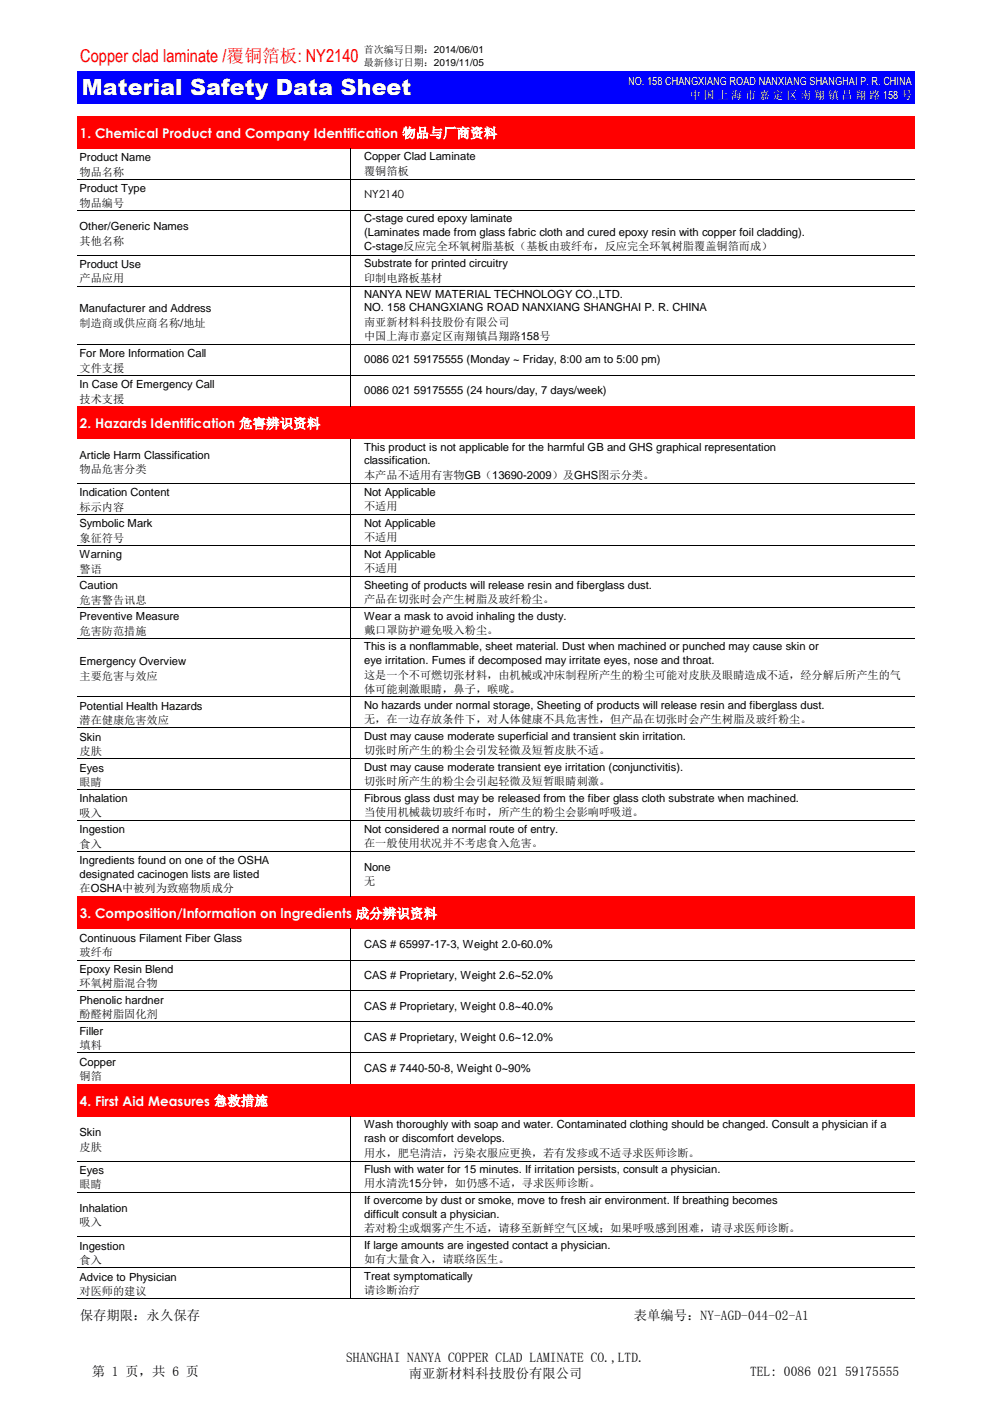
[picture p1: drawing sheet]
<svg xmlns="http://www.w3.org/2000/svg" width="210mm" height="297mm" viewBox="0 0 210 297" stroke-linecap="round" stroke-linejoin="round" font-family="sans-serif">
<defs><g id="words">
<text font-size="4.7" fill="#fff" x="17.3" y="20.2">Material Safety Data Sheet</text>
<text font-size="3.8" fill="#f00" x="17" y="13.2">Copper clad laminate /覆铜箔板: NY2140</text>
<g font-size="2.8" fill="#fff">
<text x="16.9" y="29.2">1. Chemical Product and Company Identification 物品与厂商资料</text>
<text x="16.9" y="90.7">2. Hazards Identification 危害辨识资料</text>
<text x="16.9" y="194.6">3. Composition/Information on lngredients 成分辨识资料</text>
<text x="16.9" y="234.3">4. First Aid Measures 急救措施</text>
</g>
<g font-size="2.8">
<text x="16.9" y="279.8">保存期限：永久保存</text>
<text x="134.3" y="279.8">表单编号：NY-AGD-044-02-A1</text>
<text x="19.4" y="291.7">第 1 页，共 6 页</text>
<text x="73.3" y="288.6">SHANGHAI NANYA COPPER CLAD LAMINATE CO.,LTD.</text>
<text x="86.6" y="292.1">南亚新材料科技股份有限公司</text>
<text x="158.9" y="291.7">TEL: 0086 021 59175555</text>
</g>
<g font-size="2.4" fill="#fff">
<text x="133.1" y="17.9">NO. 158 CHANGXIANG ROAD NANXIANG SHANGHAI P. R. CHINA</text>
<text x="146.2" y="21">中 国 上 海 市 嘉 定 区 南 翔 镇 昌 翔 路 158 号</text>
</g>
<g font-size="2.4">
<text x="16.8" y="34.2">Product Name</text>
<text x="77.1" y="34">Copper Clad Laminate</text>
<text x="16.8" y="37.3">物品名称</text>
<text x="16.8" y="40.7">Product Type</text>
<text x="77.1" y="37.1">覆铜箔板</text>
<text x="16.8" y="43.8">物品编号</text>
<text x="77.1" y="42">NY2140</text>
<text x="77.1" y="47">C-stage cured epoxy laminate</text>
<text x="16.8" y="48.8">Other/Generic Names</text>
<text x="16.8" y="51.9">其他名称</text>
<text x="77.1" y="50">(Laminates made from glass fabric cloth and cured epoxy resin with copper foil cladding).</text>
<text x="77.1" y="53.1">C-stage反应完全环氧树脂基板（基板由玻纤布，反应完全环氧树脂覆盖铜箔而成）</text>
<text x="16.8" y="56.8">Product Use</text>
<text x="16.8" y="59.9">产品应用</text>
<text x="77.1" y="56.6">Substrate for printed circuitry</text>
<text x="77.1" y="59.7">印制电路板基材</text>
<text x="77.1" y="63.1">NANYA NEW MATERIAL TECHNOLOGY CO.,LTD.</text>
<text x="16.8" y="66.2">Manufacturer and Address</text>
<text x="16.8" y="69.3">制造商或供应商名称/地址</text>
<text x="77.1" y="66">NO. 158 CHANGXIANG ROAD NANXIANG SHANGHAI P. R. CHINA</text>
<text x="77.1" y="69.1">南亚新材料科技股份有限公司</text>
<text x="16.8" y="75.7">For More Information Call</text>
<text x="77.1" y="72">中国上海市嘉定区南翔镇昌翔路158号</text>
<text x="77.1" y="77">0086 021 59175555 (Monday ~ Friday, 8:00 am to 5:00 pm)</text>
<text x="16.8" y="78.8">文件支援</text>
<text x="16.8" y="82.3">In Case Of Emergency Call</text>
<text x="77.1" y="83.6">0086 021 59175555 (24 hours/day, 7 days/week)</text>
<text x="16.8" y="85.4">技术支援</text>
<text x="77.1" y="95.5">This product is not applicable for the harmful GB and GHS graphical representation</text>
<text x="16.8" y="97.2">Article Harm Classification</text>
<text x="16.8" y="100.3">物品危害分类</text>
<text x="77.1" y="98.4">classification.</text>
<text x="77.1" y="101.5">本产品不适用有害物GB（13690-2009）及GHS图示分类。</text>
<text x="16.8" y="105.2">Indication Content</text>
<text x="77.1" y="105">Not Applicable</text>
<text x="16.8" y="108.3">标示内容</text>
<text x="16.8" y="111.8">Symbolic Mark</text>
<text x="77.1" y="108.1">不适用</text>
<text x="77.1" y="111.6">Not Applicable</text>
<text x="16.8" y="114.9">象征符号</text>
<text x="16.8" y="118.3">Warning</text>
<text x="77.1" y="114.7">不适用</text>
<text x="77.1" y="118.2">Not Applicable</text>
<text x="16.8" y="121.4">警语</text>
<text x="16.8" y="124.9">Caution</text>
<text x="77.1" y="121.3">不适用</text>
<text x="77.1" y="124.7">Sheeting of products will release resin and fiberglass dust.</text>
<text x="16.8" y="128">危害警告讯息</text>
<text x="16.8" y="131.5">Preventive Measure</text>
<text x="77.1" y="131.3">Wear a mask to avoid inhaling the dusty.</text>
<text x="77.1" y="127.8">产品在切张时会产生树脂及玻纤粉尘。</text>
<text x="16.8" y="134.6">危害防范措施</text>
<text x="77.1" y="134.4">戴口罩防护避免吸入粉尘。</text>
<text x="77.1" y="137.9">This is a nonflammable, sheet material. Dust when machined or punched may cause skin or</text>
<text x="16.8" y="141">Emergency Overview</text>
<text x="77.1" y="140.8">eye irritation. Fumes if decomposed may irritate eyes, nose and throat.</text>
<text x="77.1" y="143.9">这是一个不可燃切张材料，由机械或冲床制程所产生的粉尘可能对皮肤及眼睛造成不适，经分解后所产生的气</text>
<text x="16.8" y="144">主要危害与效应</text>
<text x="77.1" y="146.8">体可能刺激眼睛，鼻子，喉咙。</text>
<text x="16.8" y="150.4">Potential Health Hazards</text>
<text x="16.8" y="153.5">潜在健康危害效应</text>
<text x="77.1" y="150.2">No hazards under normal storage, Sheeting of products will release resin and fiberglass dust.</text>
<text x="77.1" y="153.3">无，在一边存放条件下，对人体健康不具危害性，但产品在切张时会产生树脂及玻纤粉尘。</text>
<text x="16.8" y="157">Skin</text>
<text x="16.8" y="160">皮肤</text>
<text x="77.1" y="156.8">Dust may cause moderate superficial and transient skin irritation.</text>
<text x="77.1" y="159.9">切张时所产生的粉尘会引发轻微及短暂皮肤不适。</text>
<text x="16.8" y="163.5">Eyes</text>
<text x="16.8" y="166.6">眼睛</text>
<text x="77.1" y="163.3">Dust may cause moderate transient eye irritation (conjunctivitis).</text>
<text x="77.1" y="166.4">切张时所产生的粉尘会引起轻微及短暂眼睛刺激。</text>
<text x="16.8" y="170.1">Inhalation</text>
<text x="16.8" y="173.2">吸入</text>
<text x="77.1" y="169.9">Fibrous glass dust may be released from the fiber glass cloth substrate when machined.</text>
<text x="77.1" y="173">当使用机械裁切玻纤布时，所产生的粉尘会影响呼吸道。</text>
<text x="16.8" y="176.6">Ingestion</text>
<text x="16.8" y="179.7">食入</text>
<text x="77.1" y="176.5">Not considered a normal route of entry.</text>
<text x="77.1" y="179.6">在一般使用状况并不考虑食入危害。</text>
<text x="16.8" y="183.1">Ingredients found on one of the OSHA</text>
<text x="77.1" y="184.5">None</text>
<text x="16.8" y="186">designated cacinogen lists are listed</text>
<text x="16.8" y="189.1">在OSHA中被列为致癌物质成分</text>
<text x="77.1" y="187.6">无</text>
<text x="16.8" y="199.6">Continuous Filament Fiber Glass</text>
<text x="16.8" y="202.7">玻纤布</text>
<text x="77.1" y="200.9">CAS # 65997-17-3, Weight 2.0-60.0%</text>
<text x="16.8" y="206.2">Epoxy Resin Blend</text>
<text x="16.8" y="209.2">环氧树脂混合物</text>
<text x="77.1" y="207.5">CAS # Proprietary, Weight 2.6~52.0%</text>
<text x="16.8" y="212.7">Phenolic hardner</text>
<text x="16.8" y="215.8">酚醛树脂固化剂</text>
<text x="77.1" y="214">CAS # Proprietary, Weight 0.8~40.0%</text>
<text x="16.8" y="219.3">Filler</text>
<text x="77.1" y="220.6">CAS # Proprietary, Weight 0.6~12.0%</text>
<text x="16.8" y="222.4">填料</text>
<text x="16.8" y="225.8">Copper</text>
<text x="77.1" y="227.2">CAS # 7440-50-8, Weight 0~90%</text>
<text x="16.8" y="228.9">铜箔</text>
<text x="77.1" y="239.1">Wash thoroughly with soap and water. Contaminated clothing should be changed. Consult a physician if a</text>
<text x="16.8" y="240.8">Skin</text>
<text x="16.8" y="243.9">皮肤</text>
<text x="77.1" y="242.1">rash or discomfort develops.</text>
<text x="77.1" y="245.2">用水，肥皂清洁，污染衣服应更换，若有发疹或不适寻求医师诊断。</text>
<text x="16.8" y="248.8">Eyes</text>
<text x="16.8" y="251.9">眼睛</text>
<text x="77.1" y="248.5">Flush with water for 15 minutes. If irritation persists, consult a physician.</text>
<text x="77.1" y="251.6">用水清洗15分钟，如仍感不适，寻求医师诊断。</text>
<text x="16.8" y="256.8">Inhalation</text>
<text x="77.1" y="255.2">If overcome by dust or smoke, move to fresh air environment. If breathing becomes</text>
<text x="16.8" y="259.9">吸入</text>
<text x="77.1" y="258.1">difficult consult a physician.</text>
<text x="77.1" y="261.2">若对粉尘或烟雾产生不适，请移至新鲜空气区域；如果呼吸感到困难，请寻求医师诊断。</text>
<text x="16.8" y="264.8">Ingestion</text>
<text x="16.8" y="267.9">食入</text>
<text x="77.1" y="264.7">If large amounts are ingested contact a physician.</text>
<text x="77.1" y="267.8">如有大量食入，请联络医生。</text>
<text x="16.8" y="271.4">Advice to Physician</text>
<text x="16.8" y="274.5">对医师的建议</text>
<text x="77.1" y="271.2">Treat symptomatically</text>
<text x="77.1" y="274.3">请诊断治疗</text>
</g>
<g font-size="2.1">
<text x="77.1" y="11.1">首次编写日期：2014/06/01</text>
<text x="77.1" y="13.9">最新修订日期：2019/11/05</text>
</g>
</g></defs>
<path d="M16.5 15.1h177.2v7h-177.2z" fill-rule="evenodd" fill="#00f"/>
<g fill="#f00">
<path d="M16.5 24.6h177.2v6.9h-177.2z" fill-rule="evenodd"/>
<path d="M16.5 86.1h177.2v7h-177.2z" fill-rule="evenodd"/>
<path d="M16.5 190h177.2v6.9h-177.2z" fill-rule="evenodd"/>
<path d="M16.5 229.7h177.2v6.9h-177.2z" fill-rule="evenodd"/>
</g>
<g fill="none" stroke="#000" stroke-width=".21">
<path d="M16.3 38h177.4M74.2 31.5v54.7M16.3 44.6h177.4M16.3 54.1h177.4M16.3 60.6h177.4M16.3 73h177.4M16.3 79.6h177.4M74.2 93v97M16.3 102.5h177.4M16.3 109.1h177.4M16.3 115.7h177.4M16.3 122.2h177.4"/>
<path d="M16.3 128.8h177.4M16.3 135.3h177.4M16.3 147.7h177.4M16.3 154.3h177.4M16.3 160.8h177.4M16.3 167.4h177.4M16.3 174h177.4M16.3 180.5h177.4M74.2 196.9v32.8M16.3 203.5h177.4M16.3 210h177.4M16.3 216.6h177.4"/>
<path d="M16.3 223.2h177.4M74.2 236.6v38.8M16.3 246.1h177.4M16.3 252.7h177.4M16.3 262.1h177.4M16.3 268.7h177.4M16.3 275.3h177.4"/>
</g>
<use href="#words"/>
</svg>
